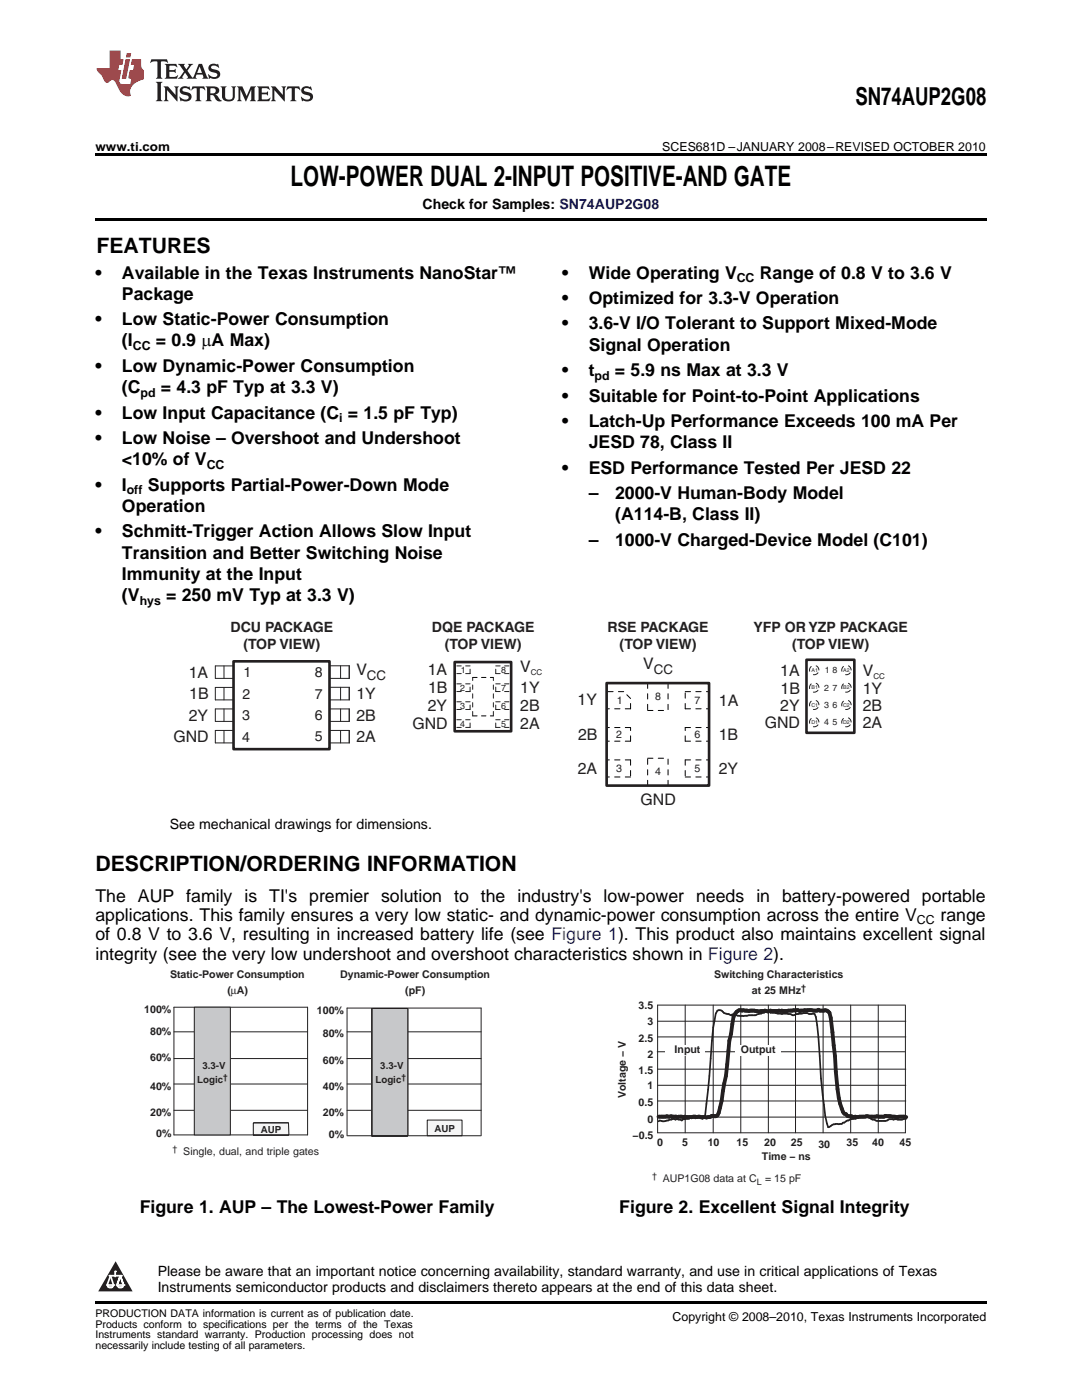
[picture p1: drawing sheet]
<svg xmlns="http://www.w3.org/2000/svg" width="216mm" height="279mm" viewBox="0 0 216 279" stroke-linecap="round" stroke-linejoin="round" font-family="sans-serif">
<defs><g id="words">
<text font-size="5.6" x="58" y="37">LOW-POWER DUAL 2-INPUT POSITIVE-AND GATE</text>
<text font-size="4.9" x="170.7" y="21">SN74AUP2G08</text>
<g font-size="4.2">
<text x="19.2" y="50.5">FEATURES</text>
<text x="19" y="173.9">DESCRIPTION/ORDERING INFORMATION</text>
</g>
<g font-size="3.5">
<text x="19" y="55.6">•</text>
<text x="24.3" y="55.6">Available in the Texas Instruments NanoStar™</text>
<text x="24.3" y="59.8">Package</text>
<text x="112.2" y="55.6">•</text>
<text x="117.5" y="55.6">Wide Operating V</text>
<text x="151.6" y="55.6">Range of 0.8 V to 3.6 V</text>
<text x="19" y="64.9">•</text>
<text x="24.3" y="64.9">Low Static-Power Consumption</text>
<text x="112.2" y="60.7">•</text>
<text x="112.2" y="65.8">•</text>
<text x="117.5" y="60.7">Optimized for 3.3-V Operation</text>
<text x="117.5" y="65.8">3.6-V I/O Tolerant to Support Mixed-Mode</text>
<text x="24.3" y="69.1">(I</text>
<text x="31.1" y="69.1">= 0.9 mA Max)</text>
<text x="117.5" y="70">Signal Operation</text>
<text x="19" y="74.2">•</text>
<text x="24.3" y="74.2">Low Dynamic-Power Consumption</text>
<text x="112.2" y="75.1">•</text>
<text x="117.5" y="75.1">t</text>
<text x="122.7" y="75.1">= 5.9 ns Max at 3.3 V</text>
<text x="19" y="83.5">•</text>
<text x="24.3" y="78.5">(C</text>
<text x="24.3" y="83.5">Low Input Capacitance (C = 1.5 pF Typ)</text>
<text x="32.1" y="78.5">= 4.3 pF Typ at 3.3 V)</text>
<text x="112.2" y="80.2">•</text>
<text x="117.5" y="80.2">Suitable for Point-to-Point Applications</text>
<text x="19" y="88.6">•</text>
<text x="24.3" y="88.6">Low Noise – Overshoot and Undershoot</text>
<text x="112.2" y="85.2">•</text>
<text x="117.5" y="85.2">Latch-Up Performance Exceeds 100 mA Per</text>
<text x="117.5" y="89.5">JESD 78, Class II</text>
<text x="24.3" y="92.9">&lt;10% of V</text>
<text x="112.2" y="94.5">•</text>
<text x="117.5" y="94.5">ESD Performance Tested Per JESD 22</text>
<text x="19" y="97.9">•</text>
<text x="24.3" y="97.9">I</text>
<text x="29.5" y="97.9">Supports Partial-Power-Down Mode</text>
<text x="117.5" y="99.6">–</text>
<text x="122.7" y="99.6">2000-V Human-Body Model</text>
<text x="19" y="107.2">•</text>
<text x="24.3" y="102.2">Operation</text>
<text x="24.3" y="107.2">Schmitt-Trigger Action Allows Slow Input</text>
<text x="122.8" y="103.9">(A114-B, Class II)</text>
<text x="24.3" y="111.5">Transition and Better Switching Noise</text>
<text x="117.5" y="108.9">–</text>
<text x="122.7" y="108.9">1000-V Charged-Device Model (C101)</text>
<text x="24.3" y="115.7">Immunity at the Input</text>
<text x="24.3" y="119.9">(V</text>
<text x="33.2" y="119.9">= 250 mV Typ at 3.3 V)</text>
<text x="19" y="179.9">The AUP family is TI's premier solution to the industry's low-power needs in battery-powered portable</text>
<text x="19" y="183.8">applications. This family ensures a very low static- and dynamic-power consumption across the entire V</text>
<text x="187.7" y="183.8">range</text>
<text x="19" y="187.7">of 0.8 V to 3.6 V, resulting in increased battery life (see Figure 1). This product also maintains excellent signal</text>
<text x="19" y="191.6">integrity (see the very low undershoot and overshoot characteristics shown in Figure 2).</text>
<text x="27.9" y="242.1">Figure 1. AUP – The Lowest-Power Family</text>
<text x="123.6" y="242.1">Figure 2. Excellent Signal Integrity</text>
</g>
<g font-size="3.2" fill="#231f20">
<text x="37.7" y="135.3">1A</text>
<text x="71.1" y="134.7">V</text>
<text x="85.3" y="134.7">1A</text>
<text x="103.8" y="134.2">V</text>
<text x="128.3" y="133.5">V</text>
<text x="155.7" y="135">1A</text>
<text x="172.2" y="134.8">V</text>
<text x="37.7" y="143.9">2Y</text>
<text x="37.8" y="139.6">1B</text>
<text x="71.1" y="143.9">2B</text>
<text x="85.4" y="141.8">2Y</text>
<text x="85.4" y="138.2">1B</text>
<text x="103.8" y="138.3">1Y</text>
<text x="103.8" y="141.8">2B</text>
<text x="115.2" y="140.7">1Y</text>
<text x="143.4" y="140.8">1A</text>
<text x="155.7" y="141.9">2Y</text>
<text x="155.7" y="138.5">1B</text>
<text x="172.1" y="138.5">1Y</text>
<text x="172.2" y="141.9">2B</text>
<text x="34.6" y="148.2">GND</text>
<text x="71.1" y="148.2">2A</text>
<text x="82.3" y="145.4">GND</text>
<text x="103.8" y="145.4">2A</text>
<text x="115.4" y="147.6">2B</text>
<text x="143.4" y="147.6">1B</text>
<text x="152.6" y="145.4">GND</text>
<text x="172.2" y="145.4">2A</text>
<text x="115.3" y="154.5">2A</text>
<text x="143.4" y="154.5">2Y</text>
<text x="127.8" y="160.6">GND</text>
</g>
<text font-size="3.1" fill="#231f20" x="71.1" y="139.6">1Y</text>
<g font-size="2.8">
<text x="84.3" y="41.6">Check for Samples: SN74AUP2G08</text>
<text x="33.9" y="165.5">See mechanical drawings for dimensions.</text>
<text x="31.5" y="254.7">Please be aware that an important notice concerning availability, standard warranty, and use in critical applications of Texas</text>
<text x="31.5" y="257.9">Instruments semiconductor products and disclaimers thereto appears at the end of this data sheet.</text>
</g>
<g font-size="2.8" fill="#231f20">
<text x="46" y="126.2">DCU PACKAGE</text>
<text x="48.6" y="129.5">(TOP VIEW)</text>
<text x="86.2" y="126.2">DQE PACKAGE</text>
<text x="88.7" y="129.5">(TOP VIEW)</text>
<text x="121.2" y="126.2">RSE PACKAGE</text>
<text x="123.6" y="129.5">(TOP VIEW)</text>
<text x="150.3" y="126.2">YFP ORYZP PACKAGE</text>
<text x="158.1" y="129.5">(TOP VIEW)</text>
<text x="48.6" y="135.1">1</text>
<text x="62.8" y="135.1">8</text>
<text x="48.3" y="143.7">3</text>
<text x="48.4" y="139.4">2</text>
<text x="62.8" y="139.4">7</text>
<text x="62.8" y="143.7">6</text>
<text x="48.3" y="148">4</text>
<text x="62.9" y="148">5</text>
</g>
<g font-size="2.6" fill="#231f20">
<text x="73.2" y="135.8">CC</text>
<text x="130.5" y="134.5">CC</text>
</g>
<g font-size="2.5">
<text x="19" y="30.1">www.ti.com</text>
<text x="132.2" y="30.1">SCES681D –JANUARY 2008–REVISED OCTOBER 2010</text>
<text x="147" y="56.3">CC</text>
<text x="26.5" y="69.8">CC</text>
<text x="118.6" y="75.8">pd</text>
<text x="28" y="79.2">pd</text>
<text x="67.7" y="84.2">i</text>
<text x="41.2" y="93.6">CC</text>
<text x="25.3" y="98.6">off</text>
<text x="27.9" y="120.7">hys</text>
<text x="183" y="184.5">CC</text>
<text x="134.2" y="263.6">Copyright © 2008–2010, Texas Instruments Incorporated</text>
</g>
<g font-size="2.1" fill="#231f20">
<text x="123.1" y="140.4">1</text>
<text x="130.8" y="139.7">8</text>
<text x="138.6" y="140.4">7</text>
<text x="122.9" y="147.3">2</text>
<text x="138.6" y="147.2">6</text>
<text x="122.9" y="154">3</text>
<text x="130.8" y="154.7">4</text>
<text x="138.6" y="154">5</text>
<text x="33.9" y="195.2">Static-Power Consumption</text>
<text x="67.9" y="195.2">Dynamic-Power Consumption</text>
<text x="142.5" y="195.1">Switching Characteristics</text>
<text x="28.8" y="202.2">100%</text>
<text x="45.4" y="198.4">(µA)</text>
<text x="63.2" y="202.4">100%</text>
<text x="80.8" y="198.4">(pF)</text>
<text x="127.4" y="201.4">3.5</text>
<text x="150" y="198.3">at 25 MHz</text>
<text x="30" y="206.5">80%</text>
<text x="64.4" y="207">80%</text>
<text x="127.4" y="208">2.5</text>
<text x="129.2" y="204.7">3</text>
<text x="30" y="211.8">60%</text>
<text x="64.4" y="212.4">60%</text>
<text x="75.7" y="214.8">LVC</text>
<text x="127.4" y="214.3">1.5</text>
<text x="129.2" y="211.2">2</text>
<text x="134.6" y="210.2">Input</text>
<text x="147.8" y="210.2">Output</text>
<text x="30" y="217.6">40%</text>
<text x="64.4" y="217.5">40%</text>
<text x="124.9" y="219" transform="rotate(-90 124.9 219)">Voltage − V</text>
<text x="127.4" y="220.8">0.5</text>
<text x="129.2" y="217.3">1</text>
<text x="30" y="222.8">20%</text>
<text x="31.2" y="226.8">0%</text>
<text x="64.4" y="222.7">20%</text>
<text x="65.6" y="227.1">0%</text>
<text x="126.2" y="227.3">−0.5</text>
<text x="129.2" y="224.1">0</text>
<text x="36.6" y="230.5">Single, dual, and triple gates</text>
<text x="131.1" y="228.8">0</text>
<text x="136.1" y="228.8">5</text>
<text x="141.2" y="228.7">10</text>
<text x="147" y="228.7">15</text>
<text x="152" y="231.5">Time − ns</text>
<text x="152.5" y="228.6">20</text>
<text x="157.8" y="228.8">25</text>
<text x="163.3" y="229">30</text>
<text x="168.9" y="228.8">35</text>
<text x="174.1" y="228.8">40</text>
<text x="179.5" y="228.8">45</text>
<text x="132.2" y="236">AUP1G08 data at C</text>
<text x="152.7" y="236">= 15 pF</text>
</g>
<g font-size="2.1">
<text x="19" y="262.9">PRODUCTION DATA information is current as of publication date.</text>
<text x="19" y="265">Products conform to specifications per the terms of the Texas</text>
<text x="19" y="267.1">Instruments standard warranty. Production processing does not</text>
<text x="19" y="269.2">necessarily include testing of all parameters.</text>
</g>
<g font-size="1.9" fill="#231f20">
<text x="40.4" y="213.3">3.3-V</text>
<text x="75.9" y="213.3">3.3-V</text>
<text x="39.4" y="216.1">Logic</text>
<text x="74.9" y="216.1">Logic</text>
<text x="52.1" y="225.8">AUP</text>
<text x="86.7" y="226">AUP</text>
</g>
<g font-size="1.8" fill="#231f20">
<text x="91.8" y="137.9">2</text>
<text x="91.9" y="134.3">1</text>
<text x="100" y="137.8">7</text>
<text x="100" y="134.3">8</text>
<text x="164.5" y="137.8">2</text>
<text x="164.6" y="134.3">1</text>
<text x="166.1" y="137.8">7</text>
<text x="166.1" y="134.3">8</text>
<text x="91.8" y="141.4">3</text>
<text x="100" y="141.4">6</text>
<text x="164.4" y="141.3">3 6</text>
<text x="91.8" y="145">4</text>
<text x="100" y="145">5</text>
<text x="164.4" y="144.7">4</text>
<text x="166.1" y="144.7">5</text>
<text x="159.8" y="197.7">†</text>
<text x="34.5" y="229.9">†</text>
<text x="130.1" y="235.4">†</text>
<text x="151" y="236.4">L</text>
</g>
<g font-size="1.6" fill="#231f20">
<text x="105.9" y="134.8">CC</text>
<text x="174.3" y="135.5">CC</text>
<text x="44.5" y="215.5">†</text>
<text x="80.1" y="215.5">†</text>
</g>
<g font-size="1.1" fill="#231f20">
<text x="161.9" y="137.6">B1</text>
<text x="161.9" y="134.1">A1</text>
<text x="168.3" y="137.6">B2</text>
<text x="168.3" y="134.1">A2</text>
<text x="161.9" y="141">C1</text>
<text x="168.2" y="141">C2</text>
<text x="161.9" y="144.5">D1</text>
<text x="168.2" y="144.5">D2</text>
</g>
<text font-size=".4" fill="#fff" x="19" y="50.4">1</text>
</g></defs>
<path d="M30.2 11.8l-.2 .8a1.31 1.31 0 0 1 1.4-.3v2.9l-.3 .5h1.3l-.3-.5v-2.7l.3-.3a1.09 1.09 0 0 1 1.1 .4l-.2-.8zM32.9 12.8l.3 .4v2l-.3 .5h2.4l.2-.7a1.48 1.48 0 0 1-1.7 .3v-1l1 .1 .2 .2v-.9l-.2 .3h-1v-.7l.2-.2a1.73 1.73 0 0 1 1.4 .3l-.2-.6zM35.5 12.8l1.2 1.4-.7 1-.5 .5h1.1l-.2-.3 .5-.9 .6 .9-.2 .3h2l-.3-.3 .2-.5h1.2l.2 .5-.2 .3h1.2l-.3-.4-1-2.5h-.6l-1.3 2.7-1-1.4 1.1-1.3h-1l.2 .2-.5 .9-.5-.9 .2-.2zM39.8 13.3l.5 1.3h-1zM41.9 12.9a.83 .83 0 0 0-.3 1 .83 .83 0 0 0 .8 .5l.8 .2 .2 .3a1 1 0 0 1-1 .5 1 1 0 0 1-.8-.6l.1 .9 .2-.1a1.65 1.65 0 0 0 2-.5 .89 .89 0 0 0-.8-1.2l-.8-.2-.2-.3a.91 .91 0 0 1 1.6 .2l-.2-.8h-.4a1.34 1.34 0 0 0-1.2 .1zM31.1 16.3l.3 .5v2.9l-.3 .5h1.3l-.3-.5v-2.9l.3-.5zM32.7 17.2l.2 .5v2l-.2 .5h.9l-.3-.5 .1-1.7 2 2.2v-2.5l.3-.5h-.9l.2 .3v1.4l-1.5-1.7zM36.2 17.4a.83 .83 0 0 0-.3 .9 .83 .83 0 0 0 .8 .6l.8 .2 .2 .3a1 1 0 0 1-1 .5 1 1 0 0 1-.8-.6l.1 .9 .2-.1a1.66 1.66 0 0 0 2-.5 .89 .89 0 0 0-.9-1.2l-.7-.2-.2-.3a.91 .91 0 0 1 1.6 .2l-.2-.9-.4 .1a1.36 1.36 0 0 0-1.2 .1zM38.4 17.2l-.2 .9a.61 .61 0 0 1 1.1-.3v1.9l-.4 .5h1.3l-.3-.5v-1.9l.2-.2a.81 .81 0 0 1 .8 .5l-.1-.9zM41 17.2l.3 .5v2l-.3 .5h1.3l-.3-.3v-.9a.72 .72 0 0 1 .9 .6 .85 .85 0 0 0 1.4 .5l-.5-.3-.5-.7-.3-.3a.78 .78 0 0 0 .7-.7 .78 .78 0 0 0-.7-.8zM42 17.7l.2-.1a.6 .6 0 0 1 .7 .1 .6 .6 0 0 1 .1 .7l-.2 .2h-.8zM44 17.2l.3 .3a3.4 3.4 0 0 0 .3 2.4 1.57 1.57 0 0 0 2.2-.3l.1-2.1 .2-.3h-1l.3 .5v1.5a.76 .76 0 0 1-.7 .7 .76 .76 0 0 1-.8-.7v-1.5l.3-.5zM47.3 17.2l.3 .5v2l-.3 .5h.9l-.2-.5v-1.8l1 2.3 1.1-2.3v1.8l-.2 .5h1.2l-.3-.5v-2l.3-.5h-1.1l-.8 2-.8-2zM51.3 17.2l.3 .5v2l-.3 .5h2.4l.2-.7a1.49 1.49 0 0 1-1.6 .3l-.1-1h1l.3 .3v-.9l-.3 .3h-1v-.7l.3-.2a1.73 1.73 0 0 1 1.4 .3l-.3-.7zM54.1 17.2l.3 .5v2l-.3 .5h1l-.4-.5 .1-1.7 2 2.2v-2.5l.3-.5h-.9l.2 .3v1.4l-1.5-1.7zM57.4 17.2l-.2 .9a.8 .8 0 0 1 1-.5v2.1l-.3 .5h1.3l-.4-.5v-1.9l.2-.2a.81 .81 0 0 1 .9 .5l-.2-.9zM60.4 17.4a.83 .83 0 0 0-.3 .9 .83 .83 0 0 0 .8 .6l.8 .2 .2 .3a1 1 0 0 1-1 .5 1 1 0 0 1-.8-.6l.2 .9 .1-.1a1.66 1.66 0 0 0 2-.5 .89 .89 0 0 0-.8-1.2l-.8-.2-.2-.3a.91 .91 0 0 1 1.6 .2l-.2-.9-.3 .1a1.35 1.35 0 0 0-1.3 .1z" fill="#231f20"/>
<path d="M21.9 10.1v3.5h-2.6a2.13 2.13 0 0 0 .9 1.4l.4 .6a.94 .94 0 0 0 1.1 .9 .75 .75 0 0 1 .6-.5 .75 .75 0 0 1 .7 .4l.5 1a2.1 2.1 0 0 0 2.6 1.7 2.2 2.2 0 0 1 1.7-3l.9-.3v-1.8a1.16 1.16 0 0 1-.5-1v-1.2h-1.9l-.2 1.2h.7l-.3 1h-.6l-.3 1.3v.3l.6 .1-.2 1.1h-.9a.93 .93 0 0 1-1.3-.8l.4-2h-.6l.2-1h.6l.3-1.2h-.6v-1.7zM25.1 11.8l-.8 3.9h.9l.7-3.9zM25.3 10.6l-.2 .9h.9l.2-.9z" fill="#ee1d23"/>
<path d="M23.1 251.7l3.4 6h-6.9z" fill="#231f20"/>
<path d="M21.4 256.5h1.2l-.3 .5h-.3a.55 .55 0 0 1-.6-.5z" fill-rule="evenodd" fill="#fff"/>
<path d="M21.4 256.5h1.2l-.3 .5h-.3a.55 .55 0 0 1-.6-.5z" fill="none" stroke="#231f20" stroke-width=".34"/>
<path d="M21.4 256.5h1.2l-.3 .5h-.5z" fill="none" stroke="#fff" stroke-width=".34"/>
<path d="M23 254.7h.1" fill="none" stroke="#fff" stroke-width=".34"/>
<path d="M23 253.7v1z" fill="#fff"/>
<path d="M23 253.7v1z" fill="none" stroke="#fff" stroke-width=".34"/>
<circle cx="23" cy="253.7" r=".17" fill="#fff"/>
<path d="M21.9 254.6h.1" fill="none" stroke="#fff" stroke-width=".34"/>
<path d="M21.9 254.6h2.3z" fill="#fff"/>
<path d="M21.9 254.6h2.3z" fill="none" stroke="#fff" stroke-width=".34"/>
<circle cx="24.2" cy="254.6" r=".17" fill="#fff"/>
<path d="M23.3 256.5h.1" fill="none" stroke="#fff" stroke-width=".34"/>
<path d="M24 254.6l-.7 1.9z" fill="#fff"/>
<path d="M24 254.6l-.7 1.9z" fill="none" stroke="#fff" stroke-width=".34"/>
<path d="M24 254.6l.7 1.9z" fill="#fff"/>
<path d="M24 254.6l.7 1.9z" fill="none" stroke="#fff" stroke-width=".34"/>
<path d="M24.6 256.5h.1" fill="none" stroke="#fff" stroke-width=".34"/>
<circle cx="21.4" cy="256.5" r=".17" fill="#fff"/>
<path d="M22.1 254.6l-.7 1.9z" fill="#fff"/>
<path d="M22.1 254.6l-.7 1.9z" fill="none" stroke="#fff" stroke-width=".34"/>
<path d="M22.1 254.6l.5 1.9z" fill="#fff"/>
<path d="M22.1 254.6l.5 1.9z" fill="none" stroke="#fff" stroke-width=".34"/>
<circle cx="22.6" cy="256.5" r=".17" fill="#fff"/>
<path d="M23.4 256.5h1.3a.65 .65 0 0 1-.7 .5 .65 .65 0 0 1-.6-.5z" fill-rule="evenodd" fill="#fff"/>
<path d="M23.4 256.5h1.3a.65 .65 0 0 1-.7 .5 .65 .65 0 0 1-.6-.5z" fill="none" stroke="#231f20" stroke-width=".34"/>
<path d="M23.4 256.5h1.3l-.4 .5h-.6z" fill="none" stroke="#fff" stroke-width=".34"/>
<path d="M23.3 256.5h.1" fill="none" stroke="#fff" stroke-width=".34"/>
<circle cx="24.7" cy="256.5" r=".17" fill="#fff"/>
<path d="M46.6 132h19.1v17.5h-19.1zM160.9 131.7h9.6v14.5h-9.6z" fill="none" stroke="#231f20" stroke-width=".52"/>
<g fill="none" stroke="#231f20" stroke-width=".2">
<path d="M44.7 132.9v2.5M44.7 137.2v2.5M46.6 132.9h-3.6v2.5h3.6M46.6 137.2h-3.6v2.5h3.6M65.7 132.9h4v2.5h-4M65.7 137.2h4v2.5h-4M68 132.9v2.5M68 137.2v2.5M44.7 141.5v2.5M44.7 145.8v2.5M46.6 141.5h-3.6v2.5h3.6M46.6 145.8h-3.6v2.5h3.6"/>
<path d="M65.7 141.5h4v2.5h-4M65.7 145.8h4v2.5h-4M68 141.5v2.5M68 145.8v2.5M34.7 205.9h26.7M34.7 211.3h26.7M34.7 216.3h26.7M69.3 205.9h26.7M69.3 211.3h26.7M69.3 216.3h26.7M34.7 221.6h26.7M69.3 221.6h26.7"/>
</g>
<g fill="none" stroke="#010202" stroke-width=".2" stroke-dasharray="1.1 1.1">
<path d="M124.5 138h-3.5M125.8 139.4l-1.3-1.4M129.2 136.3v5.5M133.3 136.3v5.5M136.7 138h4.8M125.8 141.5v-2.1M125.8 141.5h-4.8M125.8 147.9v-2.7M125.8 147.9h-4.8M125.8 145.2h-4.8M125.8 151.7v3.4M125.8 151.7h-4.8"/>
<path d="M125.8 155.1h-4.8M129.2 141.8h4.1M129.2 156.8v-5.5M129.2 151.3h4.1M133.3 156.8v-5.5M136.7 141.5h4.8M136.7 141.5v-3.5M136.7 145.2h4.8M136.7 147.9h4.8M136.7 147.9v-2.7M136.7 151.7h4.8M136.7 155.1h4.8"/>
<path d="M136.7 151.7v3.4"/>
</g>
<path d="M90.7 132.1h11.3v13.8h-11.3zM121 136.3h20.5v20.5h-20.5z" fill="none" stroke="#231f20" stroke-width=".53"/>
<g fill="none" stroke="#231f20" stroke-width=".2" stroke-dasharray=".9 .9">
<path d="M93.8 134.4v-1.5M93.8 132.9h-3.1M93.8 134.4h-3.1M93.8 138h-3.1M93.8 136.5h-3.1M93.8 138v-1.5M98.9 138v-1.5M98.9 136.5h3.1M98.9 138h3.1M98.9 134.4h3.1M98.9 132.9h3.1M98.9 134.4v-1.5"/>
<path d="M93.8 141.6h-3.1M93.8 140.1h-3.1M93.8 141.6v-1.5M93.8 145.2h-3.1M93.8 143.6h-3.1M93.8 145.2v-1.6M94.3 142.9v-7.7M98.4 142.9v-7.7M98.9 145.2v-1.6M98.9 143.6h3.1M98.9 145.2h3.1M98.9 141.6v-1.5"/>
<path d="M98.9 140.1h3.1M98.9 141.6h3.1"/>
</g>
<path d="M94.3 135.2h4.1M94.3 142.9h4.1" fill="none" stroke="#010202" stroke-width=".2" stroke-dasharray=".9 .9"/>
<g fill="none" stroke="#231f20" stroke-width=".2" stroke-dasharray="1.1 1.1">
<circle cx="162.5" cy="133.7" r=".93"/>
<circle cx="162.5" cy="137.2" r=".93"/>
<circle cx="168.9" cy="133.7" r=".93"/>
<circle cx="168.9" cy="137.2" r=".93"/>
<circle cx="162.5" cy="144.1" r=".93"/>
<circle cx="162.5" cy="140.7" r=".93"/>
<circle cx="168.9" cy="144.1" r=".93"/>
<circle cx="168.9" cy="140.7" r=".93"/>
</g>
<path d="M50.6 224.1h7v2.5h-7z" fill="#f5f5f6"/>
<path d="M50.6 224.1h7v2.5h-7z" fill="none" stroke="#231f20" stroke-width=".2"/>
<path d="M50.6 224.1h6.9v2.4h-6.9z" fill="#f5f5f6"/>
<path d="M50.6 224.1h6.9v2.4h-6.9z" fill="none" stroke="#231f20" stroke-width=".2"/>
<path d="M74.2 201.3h7.2v25.4h-7.2z" fill="#ee1d23"/>
<path d="M74.2 201.3h7.2v25.4h-7.2zM74.2 201.3h7.1v25.4h-7.1z" fill="none" stroke="#231f20" stroke-width=".2"/>
<path d="M85.3 223.5h6.9v3.2h-6.9z" fill="#f5f5f6"/>
<path d="M85.3 223.5h6.9v3.2h-6.9z" fill="none" stroke="#231f20" stroke-width=".2"/>
<path d="M50.6 224.1h7v2.5h-7z" fill="#f5f5f6"/>
<path d="M50.6 224.1h7v2.5h-7z" fill="none" stroke="#231f20" stroke-width=".2"/>
<path d="M50.5 224.1h7.1l.1 2.3-7.2 .1z" fill-rule="evenodd" fill="#f5f5f6"/>
<path d="M57.7 226.4l-.1-2.3h-7.1v2.4h7.1" fill="none" stroke="#231f20" stroke-width=".2"/>
<path d="M74.2 201.3h7.2v25.4h-7.2z" fill="#ee1d23"/>
<path d="M74.2 201.3h7.2v25.4h-7.2zM74.2 201.3h7.1v25.4h-7.1z" fill="none" stroke="#231f20" stroke-width=".2"/>
<path d="M74.2 201.3h7.2v25.4h-7.2z" fill="#c7c8ca"/>
<path d="M34.7 201h26.7v25.5h-26.7zM74.2 201.3h7.2v25.4h-7.2zM81.3 201.3h-7.1v25.5h7.1" fill="none" stroke="#231f20" stroke-width=".2"/>
<path d="M38.8 201h7.2v25.5h-7.2z" fill="#c7c8ca"/>
<g fill="none" stroke="#231f20" stroke-width=".2">
<path d="M38.8 201h7.2v25.5h-7.2zM131.1 209.9h49.5M131.2 219.7h49.5M131.2 216.6h49.5M131.2 213.4h49.5M131.2 206.9h49.5M131.2 203.8h49.5M136.7 200.6v25.5M142.3 200.6v25.5M147.8 200.6v25.5M153.3 200.6v25.5M158.7 200.6v25.5"/>
<path d="M164.2 200.6v25.5M169.7 200.6v25.5M175.2 200.6v25.5M180.7 200.6h-49.5v25.5h49.5v-25.4M69.3 226.6v-25.4h26.7v25.4M69.3 226.7h26.7M131.2 222.9h49.6M134 222.9v.5"/>
</g>
<path d="M180.8 223.3l-1.7 .1a3.9 3.9 0 0 0-2.4 .3h-1.7l-.5-.3a1.08 1.08 0 0 1-1-.4l-.4-.1a2.53 2.53 0 0 0-2.4 .4h-.5a4.8 4.8 0 0 0-2.2 1h-.4a3.8 3.8 0 0 0-2.3 .7l-.6-2.3-.3-2.2a133.4 133.4 0 0 1-1.1-13.5l-.5-4-.3-.6h-1.1a4.8 4.8 0 0 0-3 .2l-1.4-.3a9.1 9.1 0 0 1-3.5-.4h-.9l-.1 .2-1.7 .5-2.5 .2-1.1-.1a1.11 1.11 0 0 0-1.3-.1l-.5-.2a1.76 1.76 0 0 1-1.4-.7h-.8l-.4 .6-.5 2.8-.8 9.6-.8 7.9-.5 .7a1.27 1.27 0 0 0-1.4-.1l-.3-.2-.5 .2-.3-.2-.2 .3-1.2 .1-.3 .2a3.6 3.6 0 0 0-2.7 0l-.8 .2-.9-.2-.2 .2" fill="none" stroke="#231f20" stroke-width=".34"/>
<path d="M131.4 222.9h8.2a4.7 4.7 0 0 0 2.7-.2l.5 .1 .4-.2a17 17 0 0 0 1.1-4.9 49.8 49.8 0 0 0 1.2-10l.6-3.3a2.87 2.87 0 0 1 1.4-2.8l1.9 .2 1.1-.1 .9 .2 1.2-.2 .6 .2 .5-.2 3.3 .1 1.4-.2h.8l.4 .2 1-.2 2.5 .1 .2-.2 .3 .2h.8a.92 .92 0 0 1 1.1 .4l.3 1 .8 7.6a38.7 38.7 0 0 0 1.4 10.5l.5 1.1h.3l.3 .4 .8 .1 .3 .1 2.7-.1 3.5 .1 .3-.2 2.2 .2h1.9" fill="none" stroke="#231f20" stroke-width=".76"/>
<g fill="#fff">
<path d="M146.8 208.5h9.1v2.2h-9.1z"/>
<path d="M132.8 208.5h7.9v2.1h-7.9z"/>
</g>
<path d="M19 30.6h177.8v.5h-177.8zM19 43.6h177.8v.6h-177.8zM19 259.7h177.8v.5h-177.8z" fill="#000"/>
<use href="#words"/>
</svg>
